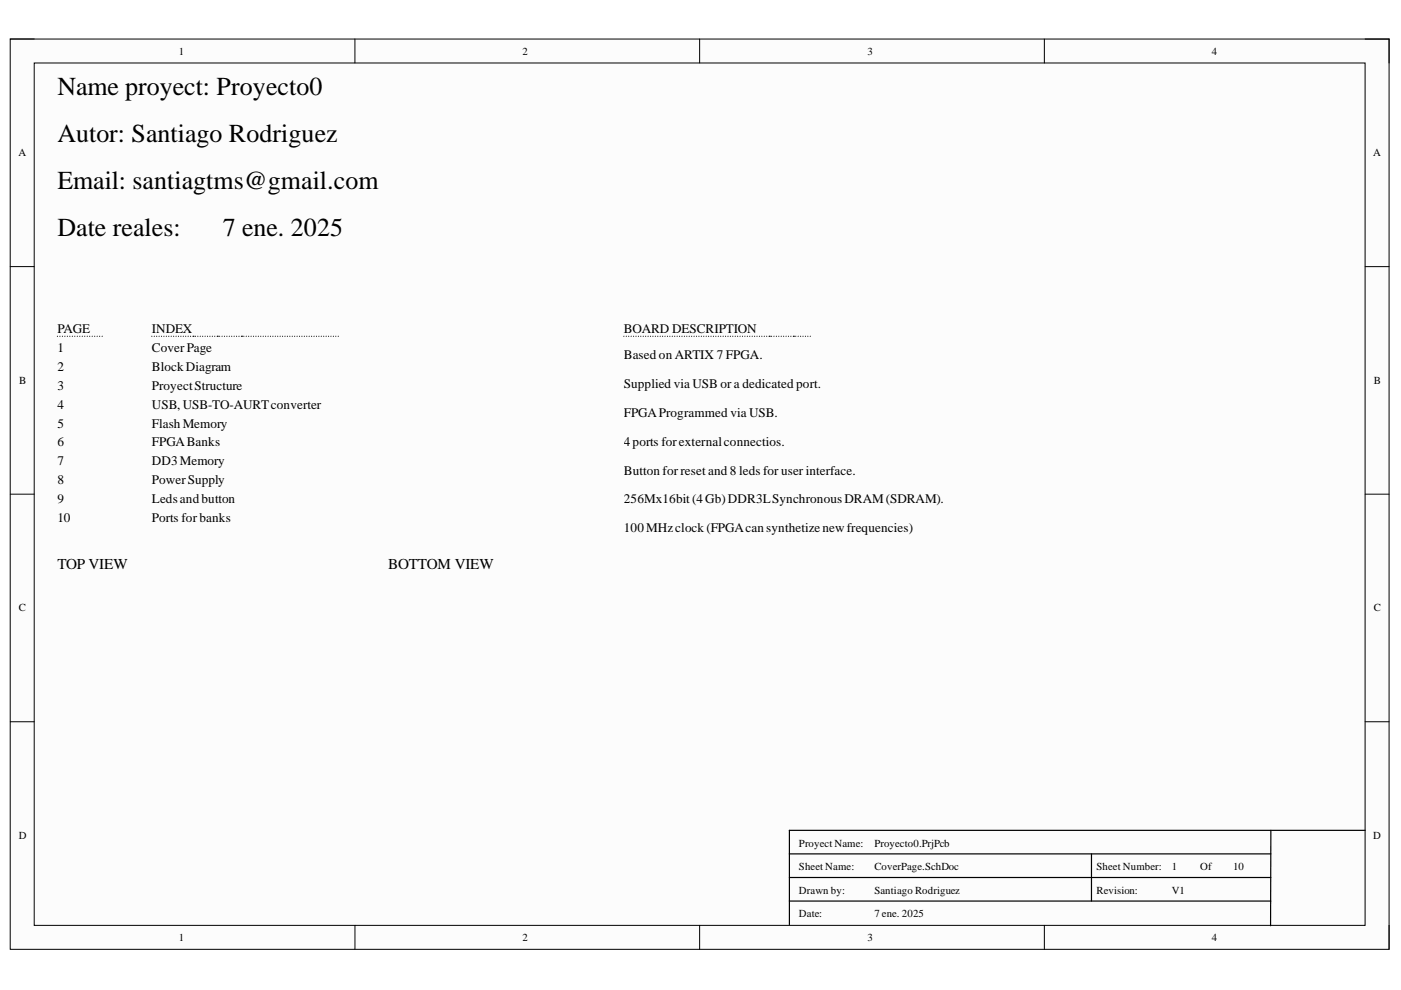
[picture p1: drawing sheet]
<svg xmlns="http://www.w3.org/2000/svg" width="297mm" height="210mm" viewBox="0 0 297 210" stroke-linecap="round" stroke-linejoin="round" font-family="sans-serif">
<defs><g id="words">
<g font-size="5.5">
<text x="12.2" y="20.1">Name proyect: Proyecto0</text>
<text x="12.2" y="30.1">Autor: Santiago Rodriguez</text>
<text x="12.2" y="40.1">Email: santiagtms@gmail.com</text>
<text x="12.2" y="50.1">Date reales:</text>
<text x="47.3" y="50.1">7 ene. 2025</text>
</g>
<g font-size="3.2">
<text x="12.2" y="120.6">TOP VIEW</text>
<text x="82.3" y="120.6">BOTTOM VIEW</text>
</g>
<g font-size="2.8">
<text x="12.2" y="70.6">PAGE</text>
<text x="32.2" y="70.6">INDEX</text>
<text x="132.3" y="70.6">BOARD DESCRIPTION</text>
<text x="12.2" y="74.7">1</text>
<text x="32.2" y="74.7">CoverPage</text>
<text x="132.3" y="76.2">Based on ARTIX 7 FPGA.</text>
<text x="12.2" y="78.7">2</text>
<text x="12.2" y="82.6">3</text>
<text x="32.2" y="78.7">BlockDiagram</text>
<text x="32.2" y="82.6">ProyectStructure</text>
<text x="132.3" y="82.3">Supplied via USB or a dedicated port.</text>
<text x="12.2" y="86.7">4</text>
<text x="32.2" y="86.7">USB, USB-TO-AURTconverter</text>
<text x="132.3" y="88.4">FPGAProgrammed via USB.</text>
<text x="12.2" y="90.7">5</text>
<text x="12.2" y="94.6">6</text>
<text x="32.2" y="90.7">FlashMemory</text>
<text x="32.2" y="94.6">FPGABanks</text>
<text x="132.3" y="94.5">4ports forexternalconnectios.</text>
<text x="12.2" y="98.7">7</text>
<text x="32.2" y="98.7">DD3Memory</text>
<text x="132.3" y="100.6">Button for reset and 8 leds for user interface.</text>
<text x="12.2" y="102.7">8</text>
<text x="12.2" y="106.6">9</text>
<text x="32.2" y="102.7">PowerSupply</text>
<text x="32.2" y="106.6">Ledsandbutton</text>
<text x="132.3" y="106.7">256Mx16bit (4Gb)DDR3LSynchronousDRAM(SDRAM).</text>
<text x="12.2" y="110.7">10</text>
<text x="32.2" y="110.7">Ports for banks</text>
<text x="132.3" y="112.8">100MHzclock(FPGAcansynthetizenewfrequencies)</text>
</g>
<g font-size="2.3">
<text x="37.9" y="11.6">1</text>
<text x="110.8" y="11.6">2</text>
<text x="183.9" y="11.6">3</text>
<text x="256.9" y="11.6">4</text>
<text x="3.9" y="33.1">A</text>
<text x="291.2" y="33.1">A</text>
<text x="4.1" y="81.4">B</text>
<text x="291.3" y="81.4">B</text>
<text x="4" y="129.6">C</text>
<text x="291.3" y="129.6">C</text>
<text x="4" y="177.9">D</text>
<text x="169.4" y="179.5">Proyect Name:</text>
<text x="185.4" y="179.5">Proyecto0.PrjPcb</text>
<text x="291.2" y="177.9">D</text>
<text x="169.4" y="184.5">Sheet Name:</text>
<text x="185.4" y="184.5">CoverPage.SchDoc</text>
<text x="232.5" y="184.5">Sheet Number:</text>
<text x="248.5" y="184.5">1</text>
<text x="254.5" y="184.5">Of</text>
<text x="261.5" y="184.5">10</text>
<text x="169.4" y="189.5">Drawn by:</text>
<text x="185.4" y="189.5">Santiago Rodriguez</text>
<text x="232.5" y="189.5">Revision:</text>
<text x="248.5" y="189.5">V1</text>
<text x="58.3" y="196.4">\</text>
<text x="169.4" y="194.5">Date:</text>
<text x="185.4" y="194.5">7 ene. 2025</text>
<text x="37.9" y="199.5">1</text>
<text x="58.3" y="201.5">n</text>
<text x="110.8" y="199.5">2</text>
<text x="183.9" y="199.5">3</text>
<text x="256.9" y="199.5">4</text>
</g>
</g></defs>
<path d="M2.2 8.3h292.3v193h-292.3z" fill-rule="evenodd" fill="#fffcf8"/>
<path d="M2.2 8.3h292.3v193h-292.3z" fill="none" stroke="#000" stroke-width=".21"/>
<path d="M7.3 13.4h282.1v182.8h-282.1z" fill-rule="evenodd" fill="#fffcf8"/>
<g fill="none" stroke="#000" stroke-width=".21">
<path d="M2.2 8.3h5.1M7.3 13.4h282.1v182.8h-282.1zM75.3 8.3v5.1M148.3 8.3v5.1M221.4 8.3v5.1M289.4 8.3h5.1v5.1M2.2 56.5h5.1M289.4 56.5h5.1M2.2 104.8h5.1M289.4 104.8h5.1M2.2 153h5.1M289.4 153h5.1"/>
<path d="M75.3 196.2v5.1M148.3 196.2v5.1M221.4 196.2v5.1M294.5 196.2v5.1"/>
</g>
<g fill="none" stroke="#000" stroke-width=".25">
<path d="M12.2 71.3h.1M12.7 71.3h.1M13.2 71.3h.1M13.8 71.3h.1M14.3 71.3h.1M14.8 71.3h.1M15.3 71.3h.1M15.9 71.3h.1M16.4 71.3h.1M16.9 71.3h.1M17.4 71.3h.1M18 71.3h.1"/>
<path d="M18.5 71.3h.1M19 71.3h.1M19.6 71.3h.1M20.1 71.3h.1M20.6 71.3h.1M21.1 71.3h.1M21.7 71.3h.1M32.2 71.3h.1M32.7 71.3h.1M33.2 71.3h.1M33.7 71.3h.1M34.2 71.3h.1"/>
<path d="M34.8 71.3h.1M35.3 71.3h.1M35.8 71.3h.1M36.3 71.3h.1M36.8 71.3h.1M37.3 71.3h.1M37.8 71.3h.1M38.4 71.3h.1M38.9 71.3h.1M39.4 71.3h.1M39.9 71.3h.1M40.4 71.3h.1"/>
<path d="M40.9 71.3h.1M41.4 71.3h.1M41.9 71.3h.1M42.5 71.3h.1M43 71.3h.1M43.5 71.3h.1M44 71.3h.1M44.5 71.3h.1M45 71.3h.1M45.5 71.3h.1M46.1 71.3h.1M46.6 71.3h.1"/>
<path d="M47.1 71.3h.1M47.6 71.3h.1M48.1 71.3h.1M48.6 71.3h.1M49.1 71.3h.1M49.6 71.3h.1M50.2 71.3h.1M50.7 71.3h.1M51.2 71.3h.1M51.7 71.3h.1M52.2 71.3h.1M52.7 71.3h.1"/>
<path d="M53.2 71.3h.1M53.7 71.3h.1M54.3 71.3h.1M54.8 71.3h.1M55.3 71.3h.1M55.8 71.3h.1M56.3 71.3h.1M56.8 71.3h.1M57.3 71.3h.1M57.9 71.3h.1M58.4 71.3h.1M58.9 71.3h.1"/>
<path d="M59.4 71.3h.1M59.9 71.3h.1M60.4 71.3h.1M60.9 71.3h.1M61.5 71.3h.1M62 71.3h.1M62.5 71.3h.1M63 71.3h.1M63.5 71.3h.1M64 71.3h.1M64.5 71.3h.1M65 71.3h.1"/>
<path d="M65.6 71.3h.1M66.1 71.3h.1M66.6 71.3h.1M67.1 71.3h.1M67.6 71.3h.1M68.1 71.3h.1M68.6 71.3h.1M69.1 71.3h.1M69.7 71.3h.1M70.2 71.3h.1M70.7 71.3h.1M71.2 71.3h.1"/>
<path d="M71.7 71.3h.1M132.3 71.3h.1M132.8 71.3h.1M133.3 71.3h.1M133.8 71.3h.1M134.3 71.3h.1M134.8 71.3h.1M135.4 71.3h.1M135.9 71.3h.1M136.4 71.3h.1M136.9 71.3h.1M137.4 71.3h.1"/>
<path d="M137.9 71.3h.1M138.4 71.3h.1M138.9 71.3h.1M139.5 71.3h.1M140 71.3h.1M140.5 71.3h.1M141 71.3h.1M141.5 71.3h.1M142 71.3h.1M142.5 71.3h.1M143.1 71.3h.1M143.6 71.3h.1"/>
<path d="M144.1 71.3h.1M144.6 71.3h.1M145.1 71.3h.1M145.6 71.3h.1M146.1 71.3h.1M146.6 71.3h.1M147.2 71.3h.1M147.7 71.3h.1M148.2 71.3h.1M148.7 71.3h.1M149.2 71.3h.1M149.7 71.3h.1"/>
<path d="M150.2 71.3h.1M150.8 71.3h.1M151.3 71.3h.1M151.8 71.3h.1M152.3 71.3h.1M152.8 71.3h.1M153.3 71.3h.1M153.8 71.3h.1M154.3 71.3h.1M154.9 71.3h.1M155.4 71.3h.1M155.9 71.3h.1"/>
<path d="M156.4 71.3h.1M156.9 71.3h.1M157.4 71.3h.1M157.9 71.3h.1M158.5 71.3h.1M159 71.3h.1M159.5 71.3h.1M160 71.3h.1M160.5 71.3h.1M161 71.3h.1M161.5 71.3h.1M162 71.3h.1"/>
<path d="M162.6 71.3h.1M163.1 71.3h.1M163.6 71.3h.1M164.1 71.3h.1M164.6 71.3h.1M165.1 71.3h.1M165.6 71.3h.1M166.1 71.3h.1M166.7 71.3h.1M167.2 71.3h.1M167.7 71.3h.1M168.2 71.3h.1"/>
<path d="M168.7 71.3h.1M169.2 71.3h.1M169.7 71.3h.1M170.3 71.3h.1M170.8 71.3h.1M171.3 71.3h.1M171.8 71.3h.1M269.4 176v20.3M289.5 176h-122.1v20M167.4 181h102M167.4 186.1h102M167.4 191h102"/>
<path d="M231.4 181v10"/>
</g>
<use href="#words"/>
</svg>
